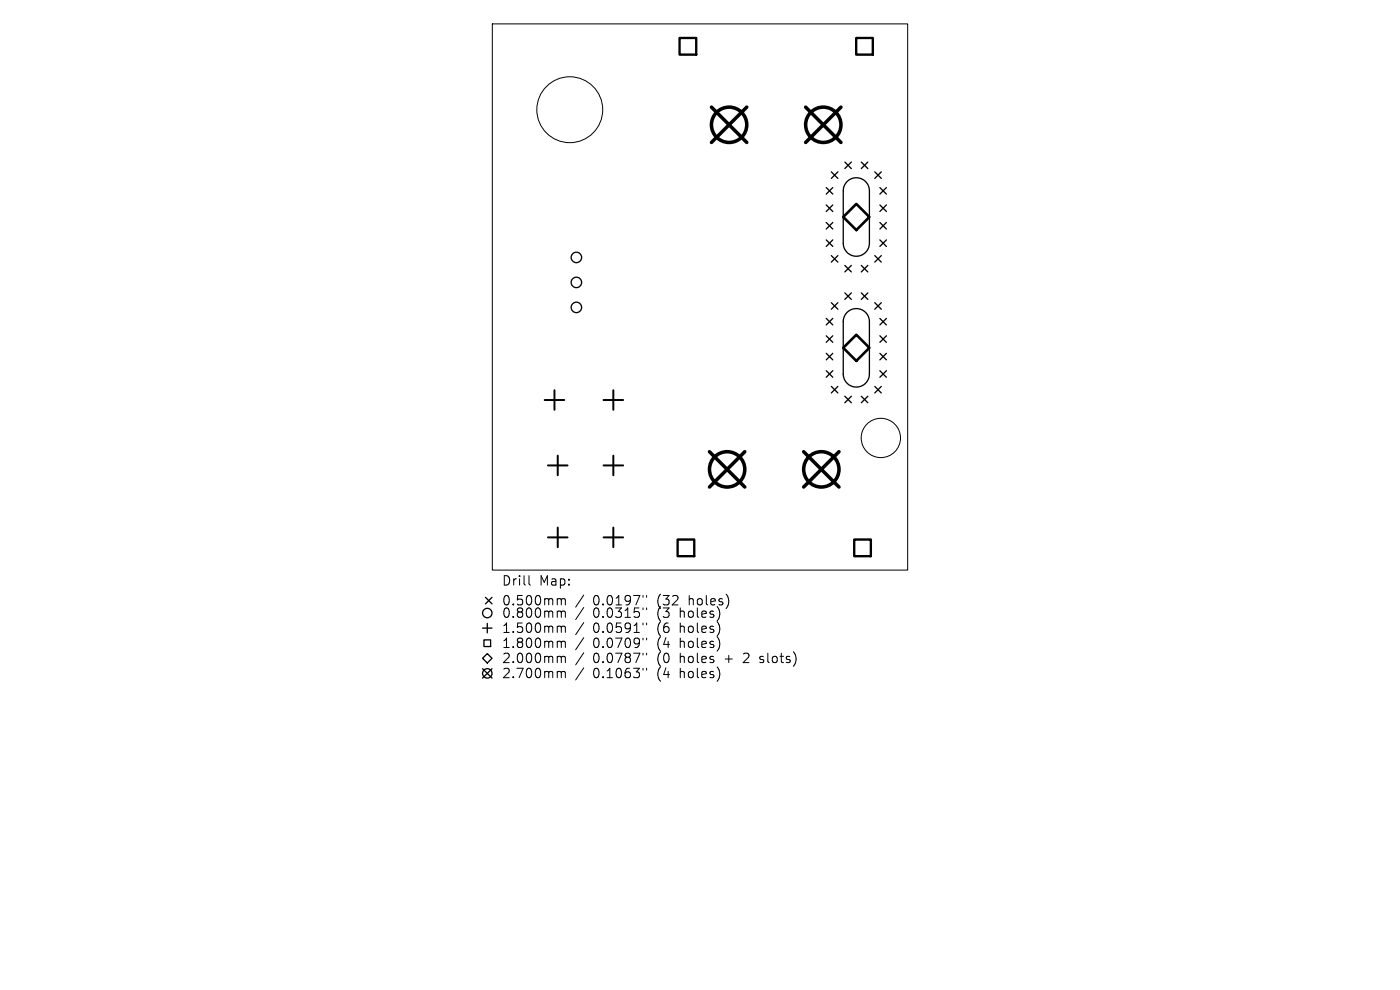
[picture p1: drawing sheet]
<svg xmlns="http://www.w3.org/2000/svg" width="297mm" height="210mm" viewBox="0 0 297 210" stroke-linecap="round" stroke-linejoin="round" font-family="sans-serif">
<defs><g id="words">
<g font-size="2.8">
<text x="106.4" y="124.5">Drill</text>
<text x="114.4" y="124.5">Map:</text>
<text x="106.4" y="128.7">0.500mm</text>
<text x="106.4" y="131.3">0.800mm</text>
<text x="125.8" y="128.7">0.0197&quot;</text>
<text x="125.8" y="131.3">0.0315&quot;</text>
<text x="139.5" y="128.7">(32</text>
<text x="139.5" y="131.3">(3</text>
<text x="144.5" y="131.3">holes)</text>
<text x="146.4" y="128.7">holes)</text>
<text x="106.4" y="134.5">1.500mm</text>
<text x="106.4" y="137.7">1.800mm</text>
<text x="125.8" y="134.5">0.0591&quot;</text>
<text x="125.8" y="137.7">0.0709&quot;</text>
<text x="139.5" y="134.5">(6</text>
<text x="139.5" y="137.7">(4</text>
<text x="144.5" y="134.5">holes)</text>
<text x="144.5" y="137.7">holes)</text>
<text x="106.4" y="140.9">2.000mm</text>
<text x="125.8" y="140.9">0.0787&quot;</text>
<text x="139.5" y="140.9">(0</text>
<text x="144.5" y="140.9">holes</text>
<text x="154.2" y="140.9">+</text>
<text x="158.4" y="140.9">2</text>
<text x="162.1" y="140.9">slots)</text>
<text x="106.4" y="144.1">2.700mm</text>
<text x="125.8" y="144.1">0.1063&quot;</text>
<text x="139.5" y="144.1">(4</text>
<text x="144.5" y="144.1">holes)</text>
</g>
</g></defs>
<g fill="none" stroke="#000" stroke-width=".21">
<path d="M104.4 5.1h88.2v115.8h-88.2zM112.2 122.1v1.7l.3 .3M118.5 127h.3l.3 .3M118.5 129.6h.3l.3 .3M118.5 132.8h.3l.3 .3M118.5 136h.3l.3 .3M118.5 139.2h.3l.3 .3M119.1 127.3l.3-.3 .4 .1 .1 1.2M119.1 127.3v1M119.1 129.9v1.1M119.1 133.1v1.1M119.1 136.3v1.1"/>
<path d="M119.1 139.5v1.1M119.1 129.9l.3-.3 .4 .1 .1 1.3M119.1 133.1l.3-.3 .4 .1 .1 1.3M119.1 136.3l.3-.3 .4 .1 .1 1.3M119.1 139.5l.3-.3 .4 .1 .1 1.3M123.8 126.2l-1.7 2.6M123.8 128.9l-1.7 2.5M123.8 132.1l-1.7 2.5M123.8 135.3l-1.7 2.5M123.8 138.5l-1.7 2.5M136.4 126.3v.4M136.4 129v.3"/>
<path d="M136.4 132.2v.3M136.4 135.4v.3M136.4 138.6v.3M137.2 126.3v.4M137.2 129v.3M137.2 132.2v.3M137.2 135.4v.3M137.2 138.6v.3M161.3 139.3v.5M118.5 142.4h.3l.3 .3M119.1 142.7v1.1M119.1 142.7l.3-.3 .4 .1 .1 1.3"/>
<path d="M123.8 141.7l-1.7 2.5M136.4 141.8v.3M137.2 141.8v.3M161.2 140.5l.2 .1"/>
<circle cx="120.9" cy="23.3" r="7"/>
<circle cx="186.9" cy="92.9" r="4.2"/>
</g>
<g fill="none" stroke="#000" stroke-width=".28">
<path d="M175.3 39.8l1.4 1.4M176.4 36.5l1.4 1.3M176.7 39.8l-1.4 1.4M177.8 36.5l-1.4 1.3M179.2 34.4l1.4 1.4M179.7 38.5a2.78 2.78 0 0 1 3-.6 2.78 2.78 0 0 1 1.7 2.6v11.1a2.78 2.78 0 0 1-2.7 2.8 2.78 2.78 0 0 1-2.8-2.8v-11.1a2.77 2.77 0 0 1 .8-2zM180.6 34.4l-1.4 1.4M182.7 34.4l1.4 1.4M184.1 34.4l-1.4 1.4M185.6 36.5l1.4 1.3M186.7 39.8l1.3 1.4M187 36.5l-1.4 1.3"/>
<path d="M188 39.8l-1.3 1.4M175.3 47.2l1.4 1.4M175.3 43.5l1.4 1.4M175.3 50.9l1.4 1.4M176.4 54.2l1.4 1.4M176.7 47.2l-1.4 1.4M176.7 43.5l-1.4 1.4M176.7 50.9l-1.4 1.4M177.8 54.2l-1.4 1.4M179.2 56.3l1.4 1.4M180.6 56.3l-1.4 1.4M182.7 56.3l1.4 1.4"/>
<path d="M184.1 56.3l-1.4 1.4M185.6 54.2l1.4 1.4M186.7 50.9l1.3 1.4M186.7 43.5l1.3 1.4M186.7 47.2l1.3 1.4M187 54.2l-1.4 1.4M188 50.9l-1.3 1.4M188 43.5l-1.3 1.4M188 47.2l-1.3 1.4M175.3 78.6l1.4 1.4M175.3 74.9l1.4 1.4M175.3 67.5l1.4 1.4"/>
<path d="M175.3 71.2l1.4 1.4M176.4 64.2l1.4 1.4M176.7 78.6l-1.4 1.4M176.7 74.9l-1.4 1.4M176.7 67.5l-1.4 1.4M176.7 71.2l-1.4 1.4M177.8 64.2l-1.4 1.4M179.2 62.1l1.4 1.4M179.7 66.3a2.78 2.78 0 0 1 3-.6 2.78 2.78 0 0 1 1.7 2.5v11.1a2.78 2.78 0 0 1-2.7 2.8 2.78 2.78 0 0 1-2.8-2.8v-11.1a2.77 2.77 0 0 1 .8-1.9zM180.6 62.1l-1.4 1.4M182.7 62.1l1.4 1.4M184.1 62.1l-1.4 1.4"/>
<path d="M185.6 64.2l1.4 1.4M186.7 71.2l1.3 1.4M186.7 74.9l1.3 1.4M186.7 78.6l1.3 1.4M186.7 67.5l1.3 1.4M187 64.2l-1.4 1.4M188 71.2l-1.3 1.4M188 74.9l-1.3 1.4M188 78.6l-1.3 1.4M188 67.5l-1.3 1.4M176.4 82l1.4 1.4M177.8 82l-1.4 1.4"/>
<path d="M179.2 84.1l1.4 1.3M180.6 84.1l-1.4 1.3M182.7 84.1l1.4 1.3M184.1 84.1l-1.4 1.3M185.6 82l1.4 1.4M187 82l-1.4 1.4M102.4 139.6l1-1 1 1-1 1zM102.4 133.2h2M102.7 135.7h1.4v1.5h-1.4zM103 126.7l1.4 1.4M103.4 132.2v2M104.4 126.7l-1.4 1.4"/>
<path d="M102.4 141.8l2 2M104.4 141.8l-2 2"/>
<circle cx="122.3" cy="59.9" r="1.11"/>
<circle cx="122.3" cy="54.6" r="1.11"/>
<circle cx="122.3" cy="65.2" r="1.11"/>
<circle cx="103.4" cy="130" r="1"/>
<circle cx="103.4" cy="142.8" r="1"/>
</g>
<path d="M115.5 84.9h4.2M116.2 98.7h4.2M117.6 82.8v4.1M118.3 96.7v4.1M128 84.9h4.2M128 98.7h4.2M130.1 82.8v4.1M130.1 96.7v4.1M116.2 114h4.2M118.3 111.9v4.2M128 114h4.2M130.1 111.9v4.2" fill="none" stroke="#000" stroke-width=".42"/>
<path d="M144.2 8.1h3.5v3.5h-3.5zM181.6 8.1h3.6v3.5h-3.6zM143.8 114.5h3.5v3.5h-3.5zM181.2 114.5h3.5v3.5h-3.5z" fill="none" stroke="#000" stroke-width=".5"/>
<path d="M181.7 43.3l2.7 2.7-2.7 2.8-2.8-2.8zM181.7 71l2.7 2.8-2.7 2.8-2.8-2.8z" fill="none" stroke="#000" stroke-width=".56"/>
<g fill="none" stroke="#000" stroke-width=".75">
<path d="M150.9 22.7l7.5 7.5M158.4 22.7l-7.5 7.5M170.9 22.7l7.5 7.5M178.4 22.7l-7.5 7.5M150.5 95.8l7.5 7.5M158 95.8l-7.5 7.5M170.5 95.8l7.5 7.5M178 95.8l-7.5 7.5"/>
<circle cx="154.7" cy="26.5" r="3.7"/>
<circle cx="174.7" cy="26.5" r="3.7"/>
<circle cx="154.3" cy="99.6" r="3.7"/>
<circle cx="174.2" cy="99.6" r="3.7"/>
</g>
<use href="#words"/>
</svg>
